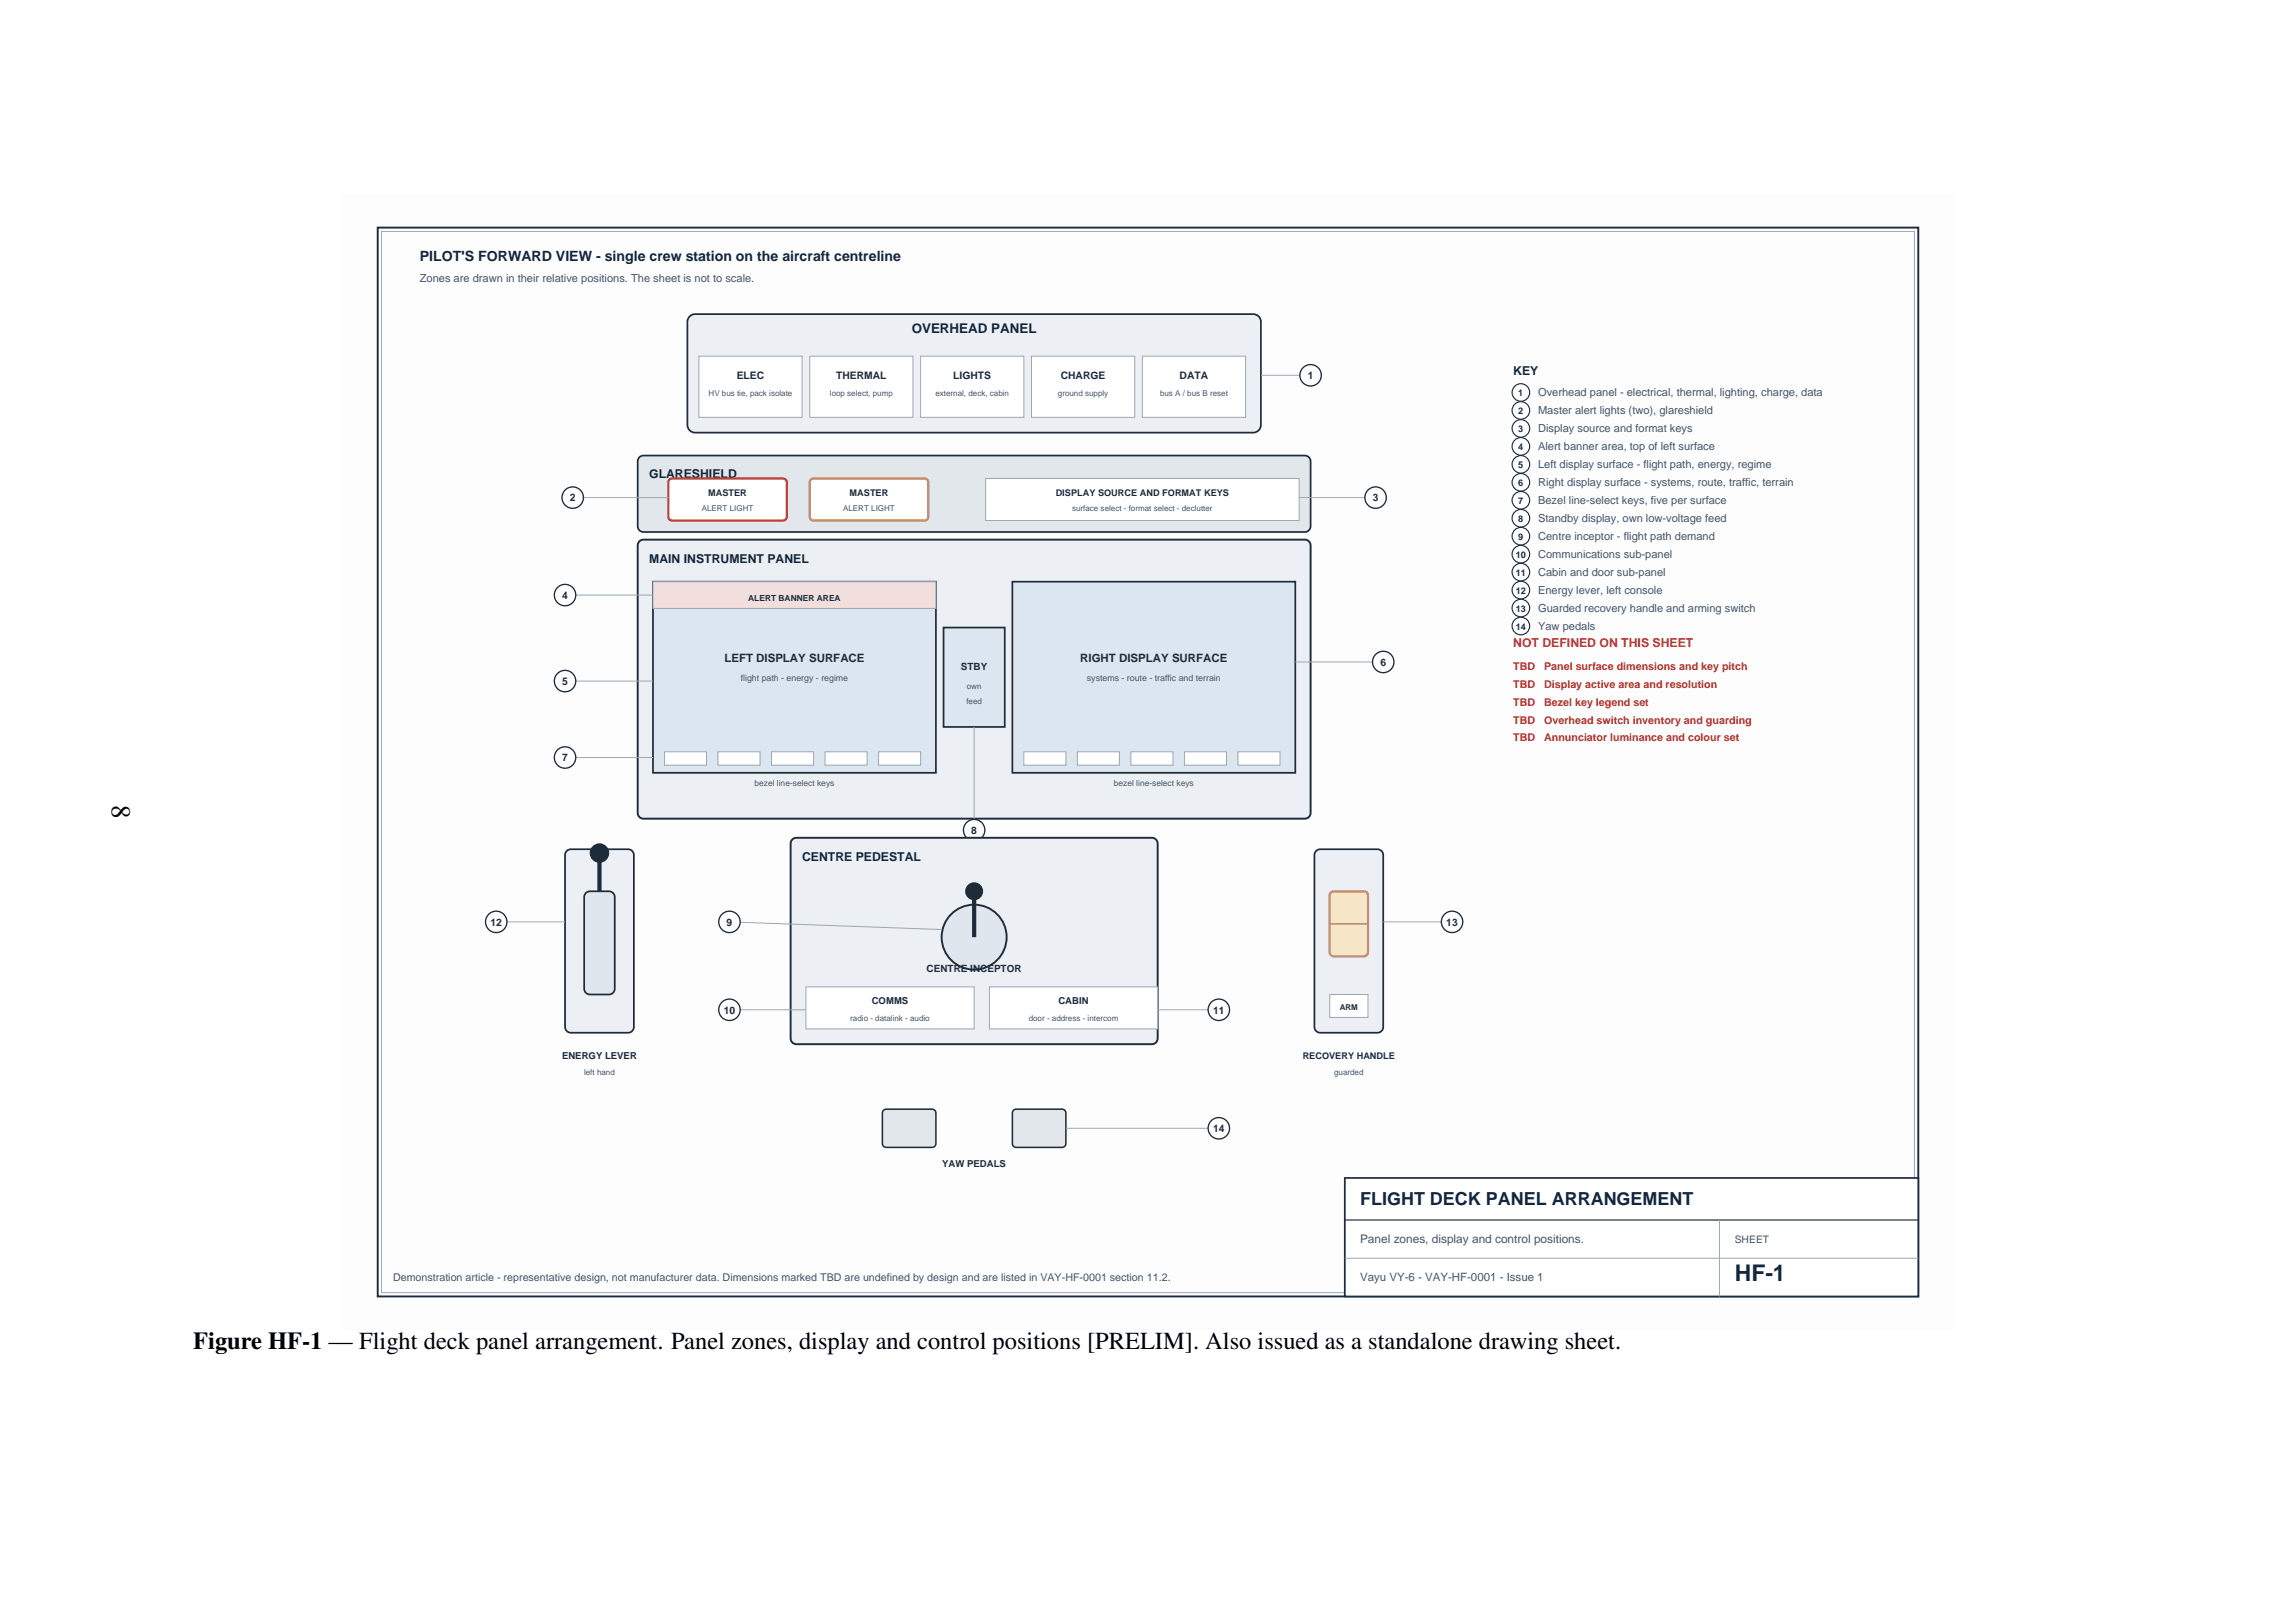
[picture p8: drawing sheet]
<svg xmlns="http://www.w3.org/2000/svg" width="297mm" height="210mm" viewBox="0 0 297 210" stroke-linecap="round" stroke-linejoin="round" font-family="sans-serif">
<defs><g id="words">
<text font-size="3.5" x="14.5" y="104.1" transform="rotate(90 14.5 104.1)">8</text>
<text font-size="3.2" x="25" y="174.5">Figure HF-1 — Flight deck panel arrangement. Panel zones, display and control positions [PRELIM]. Also issued as a standalone drawing sheet.</text>
<text font-size="3" fill="#10263f" x="224.4" y="165.8">HF-1</text>
<text font-size="2.3" fill="#10263f" x="175.9" y="155.9">FLIGHT DECK PANEL ARRANGEMENT</text>
<text font-size="1.8" fill="#10263f" x="54.3" y="33.7">PILOT'S FORWARD VIEW - single crew station on the aircraft centreline</text>
<text font-size="1.7" fill="#10263f" x="117.9" y="43.1">OVERHEAD PANEL</text>
<g font-size="1.6" fill="#10263f">
<text x="195.7" y="48.6">KEY</text>
<text x="84" y="61.9">GLARESHIELD</text>
<text x="84" y="72.8">MAIN INSTRUMENT PANEL</text>
<text x="103.8" y="111.4">CENTRE PEDESTAL</text>
</g>
<text font-size="1.6" fill="#b3272d" x="195.7" y="83.7">NOT DEFINED ON THIS SHEET</text>
<g font-size="1.5" fill="#1d2b3a">
<text x="93.7" y="85.7">LEFT DISPLAY SURFACE</text>
<text x="139.7" y="85.7">RIGHT DISPLAY SURFACE</text>
</g>
<g font-size="1.5" fill="#41546a">
<text x="175.9" y="160.8">Panel zones, display and control positions.</text>
<text x="175.9" y="165.8">Vayu VY-6 - VAY-HF-0001 - Issue 1</text>
</g>
<g font-size="1.4" fill="#41546a">
<text x="54.3" y="36.4">Zones are drawn in their relative positions. The sheet is not to scale.</text>
<text x="199" y="51.3">Overhead panel - electrical, thermal, lighting, charge, data</text>
<text x="199" y="53.6">Master alert lights (two), glareshield</text>
<text x="199" y="55.9">Display source and format keys</text>
<text x="199" y="58.3">Alert banner area, top of left surface</text>
<text x="199" y="60.6">Left display surface - flight path, energy, regime</text>
<text x="199" y="62.9">Right display surface - systems, route, traffic, terrain</text>
<text x="199" y="65.2">Bezel line-select keys, five per surface</text>
<text x="199" y="67.6">Standby display, own low-voltage feed</text>
<text x="199" y="69.9">Centre inceptor - flight path demand</text>
<text x="199" y="72.2">Communications sub-panel</text>
<text x="199" y="74.5">Cabin and door sub-panel</text>
<text x="199" y="76.8">Energy lever, left console</text>
<text x="199" y="79.2">Guarded recovery handle and arming switch</text>
<text x="199" y="81.5">Yaw pedals</text>
<text x="50.8" y="165.8">Demonstration article - representative design, not manufacturer data. Dimensions marked TBD are undefined by design and are listed in VAY-HF-0001 section 11.2.</text>
</g>
<g font-size="1.4" fill="#b3272d">
<text x="195.7" y="86.6">TBD</text>
<text x="195.7" y="89">TBD</text>
<text x="199.7" y="86.6">Panel surface dimensions and key pitch</text>
<text x="199.7" y="89">Display active area and resolution</text>
<text x="195.7" y="91.3">TBD</text>
<text x="195.7" y="93.6">TBD</text>
<text x="195.7" y="95.9">TBD</text>
<text x="199.7" y="91.3">Bezel key legend set</text>
<text x="199.7" y="93.6">Overhead switch inventory and guarding</text>
<text x="199.7" y="95.9">Annunciator luminance and colour set</text>
</g>
<g font-size="1.3" fill="#1d2b3a">
<text x="95.3" y="49.1">ELEC</text>
<text x="108.2" y="49.1">THERMAL</text>
<text x="123.3" y="49.1">LIGHTS</text>
<text x="137.2" y="49.1">CHARGE</text>
<text x="152.6" y="49.1">DATA</text>
<text x="169.2" y="49.1">1</text>
<text x="73.7" y="64.9">2</text>
<text x="177.6" y="64.9">3</text>
<text x="72.7" y="77.5">4</text>
<text x="72.7" y="88.6">5</text>
<text x="124.3" y="86.6">STBY</text>
<text x="178.6" y="86.1">6</text>
<text x="72.7" y="98.5">7</text>
<text x="125.6" y="107.9">8</text>
<text x="63.4" y="119.8">12</text>
<text x="94" y="119.8">9</text>
<text x="187.1" y="119.8">13</text>
<text x="119.9" y="125.7">CENTRE INCEPTOR</text>
<text x="93.6" y="131.2">10</text>
<text x="156.9" y="131.2">11</text>
<text x="156.9" y="146.5">14</text>
</g>
<text font-size="1.3" fill="#41546a" x="224.4" y="160.8">SHEET</text>
<g font-size="1.2" fill="#1d2b3a">
<text x="196.4" y="51.3">1</text>
<text x="196.4" y="53.6">2</text>
<text x="196.4" y="55.9">3</text>
<text x="196.4" y="58.3">4</text>
<text x="91.6" y="64.1">MASTER</text>
<text x="109.9" y="64.1">MASTER</text>
<text x="136.6" y="64.1">DISPLAY SOURCE AND FORMAT KEYS</text>
<text x="196.4" y="60.6">5</text>
<text x="196.4" y="62.9">6</text>
<text x="196.4" y="65.2">7</text>
<text x="196.4" y="67.6">8</text>
<text x="196.4" y="69.9">9</text>
<text x="196.1" y="72.2">10</text>
<text x="196.1" y="74.5">11</text>
<text x="196.1" y="76.8">12</text>
<text x="196.1" y="79.2">13</text>
<text x="196.1" y="81.5">14</text>
<text x="112.8" y="129.9">COMMS</text>
<text x="136.9" y="129.9">CABIN</text>
<text x="72.7" y="137.1">ENERGY LEVER</text>
<text x="168.5" y="137.1">RECOVERY HANDLE</text>
<text x="121.9" y="150.9">YAW PEDALS</text>
</g>
<text font-size="1.1" fill="#1d2b3a" x="96.8" y="77.7">ALERT BANNER AREA</text>
<g font-size="1.1" fill="#41546a">
<text x="95.8" y="88.1">flight path - energy - regime</text>
<text x="140.6" y="88.1">systems - route - traffic and terrain</text>
<text x="97.6" y="101.7">bezel line-select keys</text>
<text x="144.1" y="101.7">bezel line-select keys</text>
</g>
<g font-size="1" fill="#41546a">
<text x="91.7" y="51.3">HV bus tie, pack isolate</text>
<text x="107.4" y="51.3">loop select, pump</text>
<text x="121" y="51.3">external, deck, cabin</text>
<text x="136.8" y="51.3">ground supply</text>
<text x="150.1" y="51.3">bus A / bus B reset</text>
<text x="90.8" y="66.1">ALERT LIGHT</text>
<text x="109.1" y="66.1">ALERT LIGHT</text>
<text x="138.7" y="66.1">surface select - format select - declutter</text>
<text x="125.1" y="89.1">own</text>
<text x="125" y="91.1">feed</text>
<text x="110" y="132.1">radio - datalink - audio</text>
<text x="133.1" y="132.1">door - address - intercom</text>
<text x="75.6" y="139.1">left hand</text>
<text x="172.6" y="139.1">guarded</text>
</g>
<text font-size="1" fill="#1d2b3a" x="173.3" y="130.7">ARM</text>
</g></defs>
<path d="M44.4 25h208.2v147.2h-208.2z" fill-rule="evenodd" fill="#fdfdfe"/>
<path d="M48.9 29.5h199.2v138.2h-199.2z" fill="none" stroke="#1d2b3a" stroke-width=".25"/>
<path d="M49.4 29.9h198.2v137.4h-198.2z" fill="none" stroke="#9aa8b6" stroke-width=".13"/>
<path d="M174 152.4h74.1v15.3h-74.1z" fill-rule="evenodd" fill="#fff" stroke="#1d2b3a" stroke-width=".22"/>
<path d="M174 157.9h74.1" fill="none" stroke="#1d2b3a" stroke-width=".15"/>
<path d="M222.4 157.9v9.8M174 162.8h74.1" fill="none" stroke="#9aa8b6" stroke-width=".13"/>
<path d="M89.2 40.9l.3-.2 .4-.1h72.2a.99 .99 0 0 1 1 1v13.4a.99 .99 0 0 1-1 1h-72.2a.99 .99 0 0 1-1-1v-13.4l.1-.3z" fill-rule="evenodd" fill="#eceff3" stroke="#1d2b3a" stroke-width=".22"/>
<g fill="#fff" stroke="#9aa8b6" stroke-width=".13">
<path d="M90.4 46.1h13.4v7.9h-13.4z" fill-rule="evenodd"/>
<path d="M104.7 46.1h13.4v7.9h-13.4z" fill-rule="evenodd"/>
<path d="M119.1 46.1h13.3v7.9h-13.3z" fill-rule="evenodd"/>
<path d="M133.4 46.1h13.4v7.9h-13.4z" fill-rule="evenodd"/>
<path d="M147.8 46.1h13.3v7.9h-13.3z" fill-rule="evenodd"/>
</g>
<path d="M163.1 48.6h6.4" fill="none" stroke="#9aa8b6" stroke-width=".13"/>
<circle cx="169.5" cy="48.6" r="1.38" fill="#fff" stroke="#1d2b3a" stroke-width=".17"/>
<path d="M82.7 59.2l.5-.3h85.6a.74 .74 0 0 1 .7 .8v8.4a.74 .74 0 0 1-.7 .7h-85.6a.74 .74 0 0 1-.7-.7v-8.4z" fill-rule="evenodd" fill="#e2e7ec" stroke="#1d2b3a" stroke-width=".22"/>
<path d="M86.7 62l.2-.1h14.4l.2 .1 .2 .2 .1 .2-.1 4.7-.2 .2-.2 .1h-14.4l-.2-.1-.2-.2-.1-.2v-4.5l.1-.2z" fill-rule="evenodd" fill="#fff" stroke="#c9463f" stroke-width=".3"/>
<path d="M105 62l.2-.1h14.4l.2 .1 .2 .2 .1 .2-.1 4.7-.2 .2-.2 .1h-14.4l-.2-.1-.2-.2-.1-.2v-4.5l.1-.2z" fill-rule="evenodd" fill="#fff" stroke="#c9913f" stroke-width=".3"/>
<path d="M74.1 64.4h12.3" fill="none" stroke="#9aa8b6" stroke-width=".13"/>
<circle cx="74.1" cy="64.4" r="1.38" fill="#fff" stroke="#1d2b3a" stroke-width=".17"/>
<path d="M127.5 61.9h40.5v5.5h-40.5z" fill-rule="evenodd" fill="#fff" stroke="#9aa8b6" stroke-width=".13"/>
<path d="M168 64.4h9.9" fill="none" stroke="#9aa8b6" stroke-width=".13"/>
<circle cx="177.9" cy="64.4" r="1.38" fill="#fff" stroke="#1d2b3a" stroke-width=".17"/>
<path d="M82.7 70l.5-.2h85.6a.74 .74 0 0 1 .7 .8v34.6a.74 .74 0 0 1-.7 .7h-85.6a.74 .74 0 0 1-.7-.7v-34.6z" fill-rule="evenodd" fill="#eceff3" stroke="#1d2b3a" stroke-width=".25"/>
<path d="M84.5 75.3h36.6v24.7h-36.6z" fill-rule="evenodd" fill="#dbe6f0" stroke="#1d2b3a" stroke-width=".22"/>
<path d="M84.5 75.3h36.6v3.4h-36.6z" fill-rule="evenodd" fill="#f3dede" stroke="#9aa8b6" stroke-width=".13"/>
<path d="M73.1 77h11.4" fill="none" stroke="#9aa8b6" stroke-width=".13"/>
<circle cx="73.1" cy="77" r="1.38" fill="#fff" stroke="#1d2b3a" stroke-width=".17"/>
<path d="M73.1 88.1h11.4" fill="none" stroke="#9aa8b6" stroke-width=".13"/>
<circle cx="73.1" cy="88.1" r="1.38" fill="#fff" stroke="#1d2b3a" stroke-width=".17"/>
<path d="M131 75.3h36.6v24.7h-36.6z" fill-rule="evenodd" fill="#dbe6f0" stroke="#1d2b3a" stroke-width=".22"/>
<path d="M167.6 85.7h11.3" fill="none" stroke="#9aa8b6" stroke-width=".13"/>
<circle cx="178.9" cy="85.7" r="1.38" fill="#fff" stroke="#1d2b3a" stroke-width=".17"/>
<g fill="#fff" stroke="#9aa8b6" stroke-width=".13">
<path d="M86 97.3h5.4v1.7h-5.4z" fill-rule="evenodd"/>
<path d="M92.9 97.3h5.4v1.7h-5.4z" fill-rule="evenodd"/>
<path d="M99.8 97.3h5.4v1.7h-5.4z" fill-rule="evenodd"/>
<path d="M106.7 97.3h5.5v1.7h-5.5z" fill-rule="evenodd"/>
<path d="M113.6 97.3h5.5v1.7h-5.5z" fill-rule="evenodd"/>
<path d="M132.4 97.3h5.5v1.7h-5.5z" fill-rule="evenodd"/>
<path d="M139.4 97.3h5.4v1.7h-5.4z" fill-rule="evenodd"/>
<path d="M146.3 97.3h5.4v1.7h-5.4z" fill-rule="evenodd"/>
<path d="M153.2 97.3h5.5v1.7h-5.5z" fill-rule="evenodd"/>
<path d="M160.1 97.3h5.5v1.7h-5.5z" fill-rule="evenodd"/>
</g>
<path d="M73.1 98h11.4" fill="none" stroke="#9aa8b6" stroke-width=".13"/>
<circle cx="73.1" cy="98" r="1.38" fill="#fff" stroke="#1d2b3a" stroke-width=".17"/>
<path d="M122.1 81.2h7.9v12.9h-7.9z" fill-rule="evenodd" fill="#dbe6f0" stroke="#1d2b3a" stroke-width=".22"/>
<path d="M126 94.1v13.3" fill="none" stroke="#9aa8b6" stroke-width=".13"/>
<circle cx="126" cy="107.4" r="1.38" fill="#fff" stroke="#1d2b3a" stroke-width=".17"/>
<path d="M102.5 108.6l.5-.2h46a.74 .74 0 0 1 .8 .7v25.3a.74 .74 0 0 1-.8 .7h-46a.74 .74 0 0 1-.7-.7v-25.3z" fill-rule="evenodd" fill="#eceff3" stroke="#1d2b3a" stroke-width=".25"/>
<circle cx="126" cy="121.3" r="4.2" fill="#dfe6ee" stroke="#1d2b3a" stroke-width=".25"/>
<path d="M126 115.8v5.5" fill="none" stroke="#1d2b3a" stroke-width=".54"/>
<circle cx="126" cy="115.3" r="1.04" fill="#1d2b3a" stroke="#1d2b3a" stroke-width=".25"/>
<path d="M94.4 119.3l27.4 1" fill="none" stroke="#9aa8b6" stroke-width=".13"/>
<circle cx="94.4" cy="119.3" r="1.38" fill="#fff" stroke="#1d2b3a" stroke-width=".17"/>
<g fill="#fff" stroke="#9aa8b6" stroke-width=".13">
<path d="M104.3 127.7h21.7v5.4h-21.7z" fill-rule="evenodd"/>
<path d="M128 127.7h21.8v5.4h-21.8z" fill-rule="evenodd"/>
</g>
<path d="M94.4 130.7h9.9" fill="none" stroke="#9aa8b6" stroke-width=".13"/>
<circle cx="94.4" cy="130.7" r="1.38" fill="#fff" stroke="#1d2b3a" stroke-width=".17"/>
<path d="M149.8 130.7h7.9" fill="none" stroke="#9aa8b6" stroke-width=".13"/>
<circle cx="157.7" cy="130.7" r="1.38" fill="#fff" stroke="#1d2b3a" stroke-width=".17"/>
<path d="M73.3 110.1l.5-.2h7.5a.74 .74 0 0 1 .7 .7v22.3a.74 .74 0 0 1-.7 .7h-7.5a.74 .74 0 0 1-.7-.7v-22.3z" fill-rule="evenodd" fill="#eceff3" stroke="#1d2b3a" stroke-width=".22"/>
<path d="M75.8 115.5l.5-.2h2.5a.74 .74 0 0 1 .7 .8v11.8a.74 .74 0 0 1-.7 .8h-2.5a.74 .74 0 0 1-.7-.8v-11.8z" fill-rule="evenodd" fill="#dfe6ee" stroke="#1d2b3a" stroke-width=".22"/>
<path d="M77.5 110.9v4.4" fill="none" stroke="#1d2b3a" stroke-width=".54"/>
<circle cx="77.5" cy="110.4" r="1.14" fill="#1d2b3a" stroke="#1d2b3a" stroke-width=".25"/>
<path d="M64.2 119.3h8.9" fill="none" stroke="#9aa8b6" stroke-width=".13"/>
<circle cx="64.2" cy="119.3" r="1.38" fill="#fff" stroke="#1d2b3a" stroke-width=".17"/>
<path d="M170.2 110.1l.6-.2h7.4a.74 .74 0 0 1 .7 .7v22.3a.74 .74 0 0 1-.7 .7h-7.4a.74 .74 0 0 1-.8-.7v-22.3z" fill-rule="evenodd" fill="#eceff3" stroke="#1d2b3a" stroke-width=".22"/>
<path d="M172.1 115.6l.2-.2 .2-.1h4l.2 .1 .2 .2 .1 .2v7.4l-.1 .3-.2 .2h-4.2h-.2l-.2-.2-.1-.3v-7.4z" fill-rule="evenodd" fill="#f6e6c8" stroke="#c8a02c" stroke-width=".3"/>
<path d="M172 119.5h5" fill="none" stroke="#c8a02c" stroke-width=".2"/>
<path d="M172 128.7h5v2.9h-5z" fill-rule="evenodd" fill="#fff" stroke="#9aa8b6" stroke-width=".13"/>
<path d="M178.9 119.3h8.9" fill="none" stroke="#9aa8b6" stroke-width=".13"/>
<circle cx="187.8" cy="119.3" r="1.38" fill="#fff" stroke="#1d2b3a" stroke-width=".17"/>
<g fill="#e2e7ec" stroke="#1d2b3a" stroke-width=".2">
<path d="M114.2 143.8l.2-.2 .2-.1h6l.2 .1 .2 .2 .1 .2-.1 4.2-.2 .2-.2 .1h-6l-.2-.1-.2-.2-.1-.2z" fill-rule="evenodd"/>
<path d="M131 143.8l.2-.2 .3-.1h5.9l.2 .1 .2 .2 .1 .2-.1 4.2-.2 .2-.2 .1h-5.9l-.3-.1-.2-.2v-.2z" fill-rule="evenodd"/>
</g>
<path d="M137.9 146h19.8" fill="none" stroke="#9aa8b6" stroke-width=".13"/>
<circle cx="157.7" cy="146" r="1.38" fill="#fff" stroke="#1d2b3a" stroke-width=".17"/>
<g fill="#fff" stroke="#1d2b3a" stroke-width=".15">
<circle cx="196.7" cy="50.8" r="1.14"/>
<circle cx="196.7" cy="53.1" r="1.14"/>
<circle cx="196.7" cy="55.4" r="1.14"/>
<circle cx="196.7" cy="57.8" r="1.14"/>
<circle cx="196.7" cy="60.1" r="1.14"/>
<circle cx="196.7" cy="62.4" r="1.14"/>
<circle cx="196.7" cy="64.7" r="1.14"/>
<circle cx="196.7" cy="67.1" r="1.14"/>
<circle cx="196.7" cy="69.4" r="1.14"/>
<circle cx="196.7" cy="71.7" r="1.14"/>
<circle cx="196.7" cy="74" r="1.14"/>
<circle cx="196.7" cy="76.4" r="1.14"/>
<circle cx="196.7" cy="78.7" r="1.14"/>
<circle cx="196.7" cy="81" r="1.14"/>
</g>
<use href="#words"/>
</svg>
